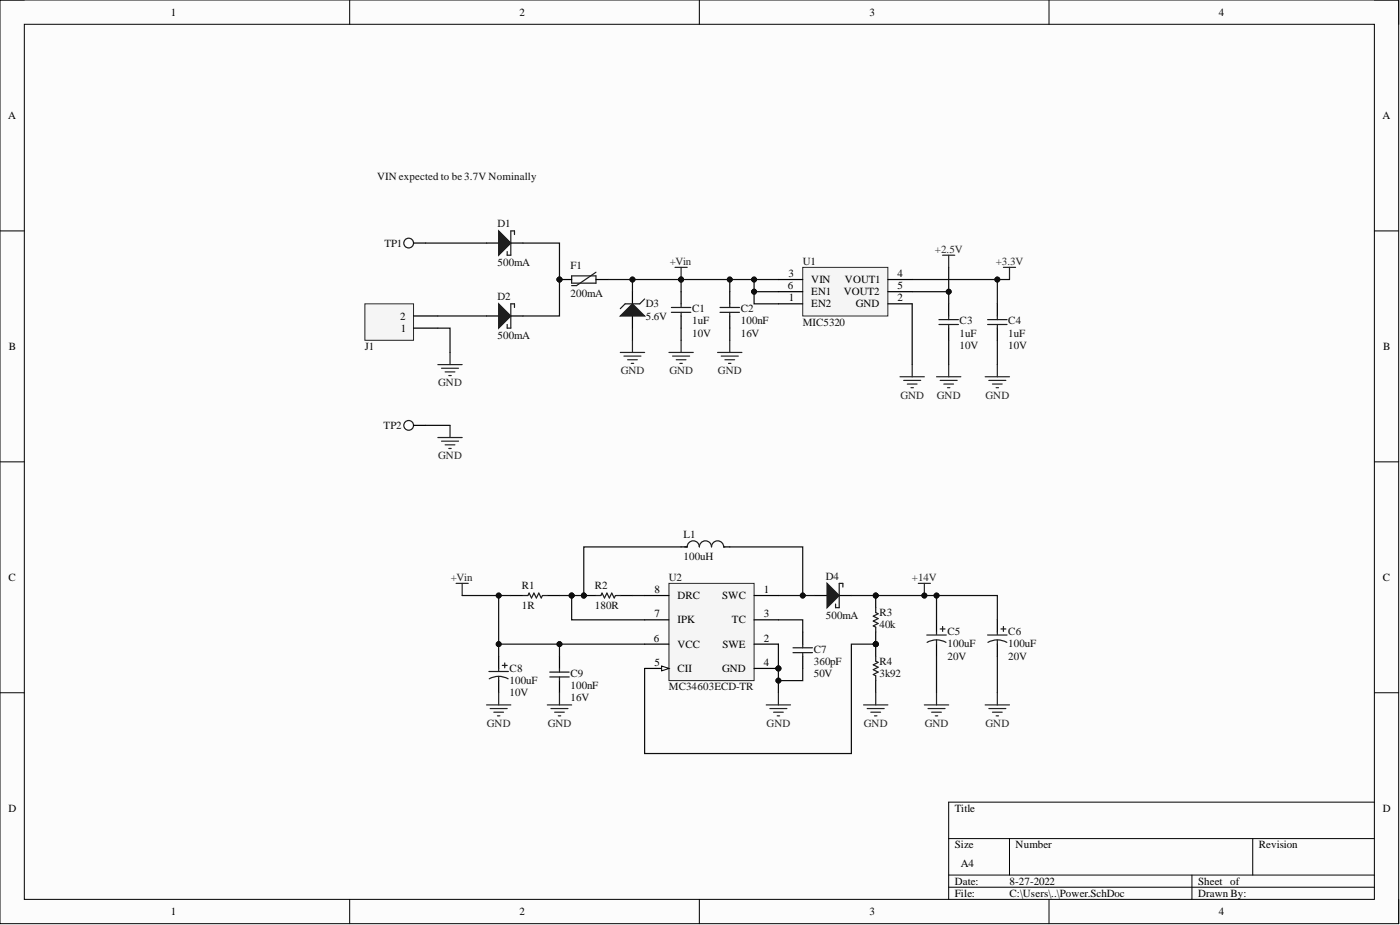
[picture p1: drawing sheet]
<svg xmlns="http://www.w3.org/2000/svg" width="292mm" height="193mm" viewBox="0 0 292 193" stroke-linecap="round" stroke-linejoin="round" font-family="sans-serif">
<defs><g id="words">
<g font-size="2.3">
<text x="35.6" y="3.3">1</text>
<text x="108.4" y="3.3">2</text>
<text x="181.4" y="3.3">3</text>
<text x="254.3" y="3.3">4</text>
<text x="1.7" y="24.8">A</text>
<text x="288.4" y="24.8">A</text>
<text x="164.5" y="57.8">3</text>
<text x="169.3" y="59.1">VIN</text>
<text x="176.3" y="59.1">VOUT1</text>
<text x="187.3" y="57.8">4</text>
<text x="164.4" y="60.3">6</text>
<text x="164.6" y="62.9">1</text>
<text x="169.3" y="64.1">EN2</text>
<text x="169.3" y="61.6">EN1</text>
<text x="176" y="61.6">VOUT2</text>
<text x="178.6" y="64.1">GND</text>
<text x="187.3" y="62.9">2</text>
<text x="187.3" y="60.3">5</text>
<text x="83.5" y="66.7">2</text>
<text x="83.7" y="69.2">1</text>
<text x="1.9" y="73">B</text>
<text x="288.6" y="73">B</text>
<text x="1.8" y="121.2">C</text>
<text x="136.5" y="123.7">8</text>
<text x="141.3" y="125">DRC</text>
<text x="150.7" y="125">SWC</text>
<text x="159.4" y="123.7">1</text>
<text x="288.5" y="121.2">C</text>
<text x="136.5" y="128.8">7</text>
<text x="141.3" y="130.1">IPK</text>
<text x="152.7" y="130.1">TC</text>
<text x="159.4" y="128.8">3</text>
<text x="136.4" y="133.9">6</text>
<text x="141.3" y="135.1">VCC</text>
<text x="150.7" y="135.1">SWE</text>
<text x="159.4" y="133.9">2</text>
<text x="136.5" y="138.9">5</text>
<text x="141.3" y="140.2">CII</text>
<text x="150.7" y="140.2">GND</text>
<text x="159.4" y="138.9">4</text>
<text x="1.8" y="169.4">D</text>
<text x="199.2" y="169.4">Title</text>
<text x="288.5" y="169.4">D</text>
<text x="199.2" y="177">Size</text>
<text x="211.9" y="177">Number</text>
<text x="262.6" y="177">Revision</text>
<text x="199.2" y="184.6">Date:</text>
<text x="200.5" y="180.8">A4</text>
<text x="210.6" y="184.6">8-27-2022</text>
<text x="250" y="184.6">Sheet of</text>
<text x="35.6" y="190.9">1</text>
<text x="108.4" y="190.9">2</text>
<text x="181.4" y="190.9">3</text>
<text x="199.2" y="187.1">File:</text>
<text x="210.6" y="187.1">C:\Users\..\Power.SchDoc</text>
<text x="250" y="187.1">Drawn By:</text>
<text x="254.3" y="190.9">4</text>
</g>
<g font-size="2.3" fill="#0e0e0e">
<text x="78.7" y="37.5">VIN expected to be 3.7V Nominally</text>
<text x="103.8" y="47.4">D1</text>
<text x="80.2" y="51.5">TP1</text>
<text x="103.8" y="55.5">500mA</text>
<text x="119" y="56">F1</text>
<text x="167.5" y="55.3">U1</text>
<text x="103.8" y="62.6">D2</text>
<text x="119" y="61.9">200mA</text>
<text x="134.7" y="64.1">D3</text>
<text x="144.4" y="65.2">C1</text>
<text x="154.5" y="65.2">C2</text>
<text x="103.8" y="70.7">500mA</text>
<text x="134.7" y="66.7">5.6V</text>
<text x="144.4" y="67.7">1uF</text>
<text x="144.4" y="70.2">10V</text>
<text x="154.5" y="67.7">100nF</text>
<text x="154.5" y="70.2">16V</text>
<text x="167.5" y="67.9">MIC5320</text>
<text x="200.2" y="70.2">1uF</text>
<text x="200.2" y="67.7">C3</text>
<text x="210.4" y="70.2">1uF</text>
<text x="210.4" y="67.7">C4</text>
<text x="76.1" y="73">J1</text>
<text x="200.2" y="72.8">10V</text>
<text x="210.4" y="72.8">10V</text>
<text x="80" y="89.5">TP2</text>
<text x="142.6" y="112.3">L1</text>
<text x="142.6" y="116.9">100uH</text>
<text x="108.9" y="123">R1</text>
<text x="124.1" y="123">R2</text>
<text x="139.6" y="121.2">U2</text>
<text x="172.3" y="120.9">D4</text>
<text x="108.9" y="127">1R</text>
<text x="124.1" y="127">180R</text>
<text x="172.3" y="129.1">500mA</text>
<text x="183.5" y="131.1">40k</text>
<text x="183.5" y="128.5">R3</text>
<text x="169.8" y="136.2">C7</text>
<text x="197.7" y="135.1">100uF</text>
<text x="197.7" y="137.6">20V</text>
<text x="197.7" y="132.5">C5</text>
<text x="210.4" y="135.1">100uF</text>
<text x="210.4" y="137.6">20V</text>
<text x="210.4" y="132.5">C6</text>
<text x="106.3" y="142.7">100uF</text>
<text x="106.3" y="140.1">C8</text>
<text x="119" y="143.8">100nF</text>
<text x="119" y="141.2">C9</text>
<text x="169.8" y="138.7">360pF</text>
<text x="169.8" y="141.2">50V</text>
<text x="183.5" y="141.2">3k92</text>
<text x="183.5" y="138.7">R4</text>
<text x="106.3" y="145.2">10V</text>
<text x="119" y="146.3">16V</text>
<text x="139.6" y="144">MC34603ECD-TR</text>
</g>
<g font-size="2.3" fill="#262626">
<text x="195.1" y="52.7">+2.5V</text>
<text x="139.7" y="55.3">+Vin</text>
<text x="207.7" y="55.3">+3.3V</text>
<text x="91.4" y="80.6">GND</text>
<text x="129.5" y="78.1">GND</text>
<text x="139.7" y="78.1">GND</text>
<text x="149.8" y="78.1">GND</text>
<text x="187.9" y="83.2">GND</text>
<text x="195.5" y="83.2">GND</text>
<text x="205.6" y="83.2">GND</text>
<text x="91.4" y="95.8">GND</text>
<text x="94.1" y="121.2">+Vin</text>
<text x="190.2" y="121.2">+14V</text>
<text x="101.6" y="151.6">GND</text>
<text x="114.3" y="151.6">GND</text>
<text x="160" y="151.6">GND</text>
<text x="180.3" y="151.6">GND</text>
<text x="192.9" y="151.6">GND</text>
<text x="205.6" y="151.6">GND</text>
</g>
</g></defs>
<path d="M0 0h291.8v192.7h-291.8z" fill-rule="evenodd" fill="#fcfcfc"/>
<path d="M0 0h291.8v192.7h-291.8z" fill="none" stroke="#000" stroke-width=".21"/>
<path d="M5.1 5.1h281.7v182.5h-281.7z" fill-rule="evenodd" fill="#fcfcfc"/>
<g fill="none" stroke="#000" stroke-width=".21">
<path d="M0 0h5.1M73 0v5.1M145.9 0v5.1M218.9 0v5.1M286.8 0h5v5.1M5.1 5.1h281.7v182.5h-281.7zM0 48.2h5.1M286.8 48.2h5M0 96.3h5.1M286.8 96.3h5M0 144.5h5.1M286.8 144.5h5"/>
<path d="M197.9 174.9h88.9M210.6 174.9v7.7M261.4 174.9v7.7M286.8 167.3h-88.9v20.3M73 187.6v5.1M145.9 187.6v5.1M197.9 182.6h88.9M197.9 185.1h88.9M218.9 187.6v5.1M248.7 182.6v5M291.8 187.6v5.1"/>
</g>
<path d="M95.2 121.7h2.5M96.4 121.7v2.5M101.5 147.1h5.1M102.3 147.8h3.5M103 148.6h2.1M103.8 149.3h.5M104 144.5v2.6" fill="none" stroke="#262626" stroke-width=".25"/>
<path d="M104 136.9v2.5M106.6 124.2h2.5M114.2 124.2h2.5M104 142v2.5" fill="none" stroke="#000" stroke-width=".25"/>
<path d="M104 139.4v.6M104.8 138.8h1M105.3 138.3v1M109.1 124.2h1l.3-.5 .5 1 .5-1 .5 1 .5-1 .5 1 .3-.5h1M102 140.1h4.1M102.1 141.6a4 4 0 0 1 3.9 0M104 141.2v.8" fill="none" stroke="#1c1c1c" stroke-width=".25"/>
<circle cx="121.8" cy="124.2" r=".51" fill="#0e0e0e"/>
<circle cx="121.8" cy="124.2" r=".51" fill="none" stroke="#0e0e0e" stroke-width=".21"/>
<path d="M121.8 124.2h2.5M129.4 124.2h2.6" fill="none" stroke="#000" stroke-width=".25"/>
<circle cx="121.8" cy="124.2" r=".51" fill="#0e0e0e"/>
<circle cx="121.8" cy="124.2" r=".51" fill="none" stroke="#0e0e0e" stroke-width=".21"/>
<path d="M142.9 114.1h.5a1.27 1.27 0 0 1 1.2-1.3 1.27 1.27 0 0 1 1.3 1.3 1.27 1.27 0 0 1 1.3-1.3 1.27 1.27 0 0 1 1.3 1.3 1.27 1.27 0 0 1 1.2-1.3 1.27 1.27 0 0 1 1.3 1.3h.2M124.3 124.2h1.1l.2-.5 .5 1 .5-1 .5 1 .5-1 .6 1 .2-.5h1" fill="none" stroke="#1c1c1c" stroke-width=".25"/>
<path d="M159.9 147.1h5M160.6 147.8h3.6M161.4 148.6h2M162.2 149.3h.5M162.4 144.5v2.6" fill="none" stroke="#262626" stroke-width=".25"/>
<path d="M142.1 114.1h1.3M151 114.1h1.3M170 124.2h2.6M175.1 124.2h2.5" fill="none" stroke="#000" stroke-width=".25"/>
<path d="M172.6 121.7l2.5 2.5-2.5 2.6z" fill="#1c1c1c"/>
<path d="M172.6 121.7l2.5 2.5-2.5 2.6zM175.9 122.5v-.8h-.8v5.1h-.8v-.8" fill="none" stroke="#1c1c1c" stroke-width=".25"/>
<circle cx="182.7" cy="124.2" r=".51" fill="#0e0e0e"/>
<circle cx="182.7" cy="124.2" r=".51" fill="none" stroke="#0e0e0e" stroke-width=".21"/>
<circle cx="182.7" cy="134.4" r=".51" fill="#0e0e0e"/>
<circle cx="182.7" cy="134.4" r=".51" fill="none" stroke="#0e0e0e" stroke-width=".21"/>
<path d="M182.7 124.2v2.6" fill="none" stroke="#000" stroke-width=".25"/>
<circle cx="182.7" cy="124.2" r=".51" fill="#0e0e0e"/>
<circle cx="182.7" cy="124.2" r=".51" fill="none" stroke="#0e0e0e" stroke-width=".21"/>
<path d="M182.7 131.8v2.6" fill="none" stroke="#000" stroke-width=".25"/>
<circle cx="182.7" cy="134.4" r=".51" fill="#0e0e0e"/>
<circle cx="182.7" cy="134.4" r=".51" fill="none" stroke="#0e0e0e" stroke-width=".21"/>
<path d="M182.7 126.8v1l.5 .2-1 .5 1 .6-1 .5 1 .5-1 .5 .5 .2v1" fill="none" stroke="#1c1c1c" stroke-width=".25"/>
<circle cx="182.7" cy="134.4" r=".51" fill="#0e0e0e"/>
<circle cx="182.7" cy="134.4" r=".51" fill="none" stroke="#0e0e0e" stroke-width=".21"/>
<path d="M182.7 134.4v2.5" fill="none" stroke="#000" stroke-width=".25"/>
<circle cx="182.7" cy="134.4" r=".51" fill="#0e0e0e"/>
<circle cx="182.7" cy="134.4" r=".51" fill="none" stroke="#0e0e0e" stroke-width=".21"/>
<path d="M182.7 142v2.5" fill="none" stroke="#000" stroke-width=".25"/>
<path d="M182.7 136.9v1l.5 .3-1 .5 1 .5-1 .5 1 .5-1 .5 .5 .3v1" fill="none" stroke="#1c1c1c" stroke-width=".25"/>
<path d="M191.6 121.7h2.5M192.9 121.7v2.5M180.2 147.1h5M180.9 147.8h3.6M181.7 148.6h2M182.5 149.3h.5M182.7 144.5v2.6" fill="none" stroke="#262626" stroke-width=".25"/>
<circle cx="192.9" cy="124.2" r=".51" fill="#0e0e0e"/>
<circle cx="192.9" cy="124.2" r=".51" fill="none" stroke="#0e0e0e" stroke-width=".21"/>
<path d="M167.5 131.8v2.6M167.5 136.9v2.5" fill="none" stroke="#000" stroke-width=".25"/>
<path d="M165.5 135.1h4M165.5 136.2h4M167.5 134.4v.7M167.5 136.2v.7" fill="none" stroke="#1c1c1c" stroke-width=".25"/>
<path d="M140.8 55.8h2.6M142.1 55.8v2.5" fill="none" stroke="#262626" stroke-width=".25"/>
<circle cx="142.1" cy="58.3" r=".51" fill="#0e0e0e"/>
<circle cx="142.1" cy="58.3" r=".51" fill="none" stroke="#0e0e0e" stroke-width=".21"/>
<g fill="none" stroke="#262626" stroke-width=".25">
<path d="M209.4 55.8h2.5M210.6 55.8v2.5M139.6 73.5h5M140.3 74.3h3.6M141.1 75h2M141.9 75.8h.5M142.1 71v2.5M187.8 78.6h5.1M188.5 79.4h3.6M190.3 76.1v2.5M205.5 78.6h5.1M206.3 79.4h3.6"/>
<path d="M208.1 76.1v2.5M189.3 80.1h2M190.1 80.9h.5M207.1 80.1h2M207.8 80.9h.5"/>
</g>
<path d="M142.1 60.8v2.6M142.1 65.9v2.6M208.1 63.4v2.5M208.1 68.5v2.5" fill="none" stroke="#000" stroke-width=".25"/>
<path d="M140.1 64.1h4M140.1 65.2h4M142.1 63.4v.7M142.1 65.2v.7M206.1 66.7h4M206.1 67.7h4M208.1 65.9v.8M208.1 67.7v.8" fill="none" stroke="#1c1c1c" stroke-width=".25"/>
<path d="M76.1 63.4h10.2v7.6h-10.2z" fill-rule="evenodd" fill="#f5f5f5"/>
<path d="M76.1 63.4h10.2v7.6h-10.2z" fill="none" stroke="#262626" stroke-width=".21"/>
<path d="M86.3 68.5h5.1M86.3 65.9h5.1M101.5 65.9h2.5M106.6 65.9h2.5" fill="none" stroke="#000" stroke-width=".25"/>
<path d="M104 63.4l2.6 2.5-2.6 2.6z" fill="#1c1c1c"/>
<path d="M104 63.4l2.6 2.5-2.6 2.6zM107.3 64.1v-.7h-.7v5.1h-.8v-.8M195.9 66.7h4.1M195.9 67.7h4.1M197.9 65.9v.8M197.9 67.7v.8" fill="none" stroke="#1c1c1c" stroke-width=".25"/>
<path d="M196.7 53.2h2.5M197.9 53.2v2.6M91.4 76.1h5M92.1 76.8h3.6M92.9 77.6h2M93.6 78.3h.5M93.9 73.5v2.6M195.4 78.6h5.1M196.2 79.4h3.5M197.9 76.1v2.5M196.9 80.1h2.1M197.7 80.9h.5" fill="none" stroke="#262626" stroke-width=".25"/>
<path d="M101.5 50.7h2.5M106.6 50.7h2.5M197.9 63.4v2.5M197.9 68.5v2.5" fill="none" stroke="#000" stroke-width=".25"/>
<path d="M104 48.2l2.6 2.5-2.6 2.5z" fill="#1c1c1c"/>
<path d="M104 48.2l2.6 2.5-2.6 2.5zM107.3 48.9v-.7h-.7v5h-.8v-.7" fill="none" stroke="#1c1c1c" stroke-width=".25"/>
<path d="M91.4 91.3h5M92.1 92h3.6M92.9 92.8h2M93.6 93.6h.5M93.9 88.7v2.6" fill="none" stroke="#262626" stroke-width=".25"/>
<circle cx="116.7" cy="58.3" r=".51" fill="#0e0e0e"/>
<circle cx="116.7" cy="58.3" r=".51" fill="none" stroke="#0e0e0e" stroke-width=".21"/>
<path d="M119.3 57.6h5v1.5h-5zM124.3 56.8l-4 2.8h-1" fill="none" stroke="#1c1c1c" stroke-width=".25"/>
<path d="M116.7 58.3h2.6" fill="none" stroke="#000" stroke-width=".25"/>
<circle cx="116.7" cy="58.3" r=".51" fill="#0e0e0e"/>
<circle cx="116.7" cy="58.3" r=".51" fill="none" stroke="#0e0e0e" stroke-width=".21"/>
<path d="M124.3 58.3h2.6M132 60.8v2.6M132 65.9v2.6" fill="none" stroke="#000" stroke-width=".25"/>
<path d="M129.4 65.9l2.6-2.5 2.5 2.5z" fill="#1c1c1c"/>
<g fill="none" stroke="#1c1c1c" stroke-width=".25">
<path d="M129.4 65.9l2.6-2.5 2.5 2.5zM134.5 62.4l-1 1h-3.1l-1 1M150.2 64.1h4.1M150.2 65.2h4.1M152.3 63.4v.7M152.3 65.2v.7M116.7 139.4v.8M193.4 132.5h4M193.4 134a4 4 0 0 1 4 0M195.4 131.8v.6M195.4 133.6v.8M196.2 131.2h1"/>
<path d="M196.7 130.7v1M206.1 132.5h4M206.1 134a4 4 0 0 1 4 0M208.1 131.8v.6M208.1 133.6v.8M208.8 131.2h1.1M209.4 130.7v1M114.7 140.2h4.1M114.7 141.2h4.1M116.7 141.2v.8"/>
</g>
<g fill="none" stroke="#262626" stroke-width=".25">
<path d="M129.4 73.5h5.1M130.2 74.3h3.5M130.9 75h2.1M131.7 75.8h.5M132 71v2.5M149.7 73.5h5.1M150.5 74.3h3.5M151.2 75h2.1M152 75.8h.5M152.3 71v2.5M114.2 147.1h5.1M115 147.8h3.5"/>
<path d="M115.7 148.6h2M116.5 149.3h.5M116.7 144.5v2.6M192.9 147.1h5M193.6 147.8h3.6M194.4 148.6h2M195.1 149.3h.6M195.4 144.5v2.6M205.5 147.1h5.1M206.3 147.8h3.6M207.1 148.6h2M207.8 149.3h.5"/>
<path d="M208.1 144.5v2.6"/>
</g>
<path d="M152.3 60.8v2.6M152.3 65.9v2.6M116.7 136.9v2.5M195.4 129.3v2.5M195.4 134.4v2.5M208.1 129.3v2.5M208.1 134.4v2.5M116.7 142v2.5" fill="none" stroke="#000" stroke-width=".25"/>
<path d="M119.3 124.2v5.1h15.2M132 124.2h2.5" fill="none" stroke="#0e0e0e" stroke-width=".25"/>
<circle cx="119.3" cy="124.2" r=".51" fill="#0e0e0e"/>
<circle cx="119.3" cy="124.2" r=".51" fill="none" stroke="#0e0e0e" stroke-width=".21"/>
<path d="M116.7 124.2h2.6" fill="none" stroke="#0e0e0e" stroke-width=".25"/>
<circle cx="119.3" cy="124.2" r=".51" fill="#0e0e0e"/>
<circle cx="119.3" cy="124.2" r=".51" fill="none" stroke="#0e0e0e" stroke-width=".21"/>
<path d="M152.3 114.1h15.2v10.1h-5.1" fill="none" stroke="#0e0e0e" stroke-width=".25"/>
<circle cx="167.5" cy="124.2" r=".51" fill="#0e0e0e"/>
<circle cx="167.5" cy="124.2" r=".51" fill="none" stroke="#0e0e0e" stroke-width=".21"/>
<path d="M142.1 114.1h-20.3v10.1h-2.5" fill="none" stroke="#0e0e0e" stroke-width=".25"/>
<circle cx="119.3" cy="124.2" r=".51" fill="#0e0e0e"/>
<circle cx="119.3" cy="124.2" r=".51" fill="none" stroke="#0e0e0e" stroke-width=".21"/>
<circle cx="121.8" cy="124.2" r=".51" fill="#0e0e0e"/>
<circle cx="121.8" cy="124.2" r=".51" fill="none" stroke="#0e0e0e" stroke-width=".21"/>
<path d="M106.6 124.2h-2.6v10.2h30.5" fill="none" stroke="#0e0e0e" stroke-width=".25"/>
<circle cx="116.7" cy="134.4" r=".51" fill="#0e0e0e"/>
<circle cx="116.7" cy="134.4" r=".51" fill="none" stroke="#0e0e0e" stroke-width=".21"/>
<circle cx="104" cy="134.4" r=".51" fill="#0e0e0e"/>
<circle cx="104" cy="134.4" r=".51" fill="none" stroke="#0e0e0e" stroke-width=".21"/>
<circle cx="104" cy="124.2" r=".51" fill="#0e0e0e"/>
<circle cx="104" cy="124.2" r=".51" fill="none" stroke="#0e0e0e" stroke-width=".21"/>
<path d="M96.4 124.2h7.6" fill="none" stroke="#0e0e0e" stroke-width=".25"/>
<circle cx="104" cy="124.2" r=".51" fill="#0e0e0e"/>
<circle cx="104" cy="124.2" r=".51" fill="none" stroke="#0e0e0e" stroke-width=".21"/>
<path d="M104 134.4v2.5" fill="none" stroke="#0e0e0e" stroke-width=".25"/>
<circle cx="104" cy="134.4" r=".51" fill="#0e0e0e"/>
<circle cx="104" cy="134.4" r=".51" fill="none" stroke="#0e0e0e" stroke-width=".21"/>
<path d="M167.5 124.2h2.5" fill="none" stroke="#0e0e0e" stroke-width=".25"/>
<circle cx="167.5" cy="124.2" r=".51" fill="#0e0e0e"/>
<circle cx="167.5" cy="124.2" r=".51" fill="none" stroke="#0e0e0e" stroke-width=".21"/>
<path d="M195.4 124.2v5.1" fill="none" stroke="#0e0e0e" stroke-width=".25"/>
<circle cx="195.4" cy="124.2" r=".51" fill="#0e0e0e"/>
<circle cx="195.4" cy="124.2" r=".51" fill="none" stroke="#0e0e0e" stroke-width=".21"/>
<path d="M182.7 134.4h-5.1v22.8h-43.1v-17.8" fill="none" stroke="#0e0e0e" stroke-width=".25"/>
<circle cx="182.7" cy="134.4" r=".51" fill="#0e0e0e"/>
<circle cx="182.7" cy="134.4" r=".51" fill="none" stroke="#0e0e0e" stroke-width=".21"/>
<path d="M162.4 129.3h5.1v2.5M167.5 139.4v2.6h-5.1" fill="none" stroke="#0e0e0e" stroke-width=".25"/>
<circle cx="162.4" cy="142" r=".51" fill="#0e0e0e"/>
<circle cx="162.4" cy="142" r=".51" fill="none" stroke="#0e0e0e" stroke-width=".21"/>
<path d="M162.4 134.4v10.1" fill="none" stroke="#0e0e0e" stroke-width=".25"/>
<circle cx="162.4" cy="139.4" r=".51" fill="#0e0e0e"/>
<circle cx="162.4" cy="139.4" r=".51" fill="none" stroke="#0e0e0e" stroke-width=".21"/>
<circle cx="162.4" cy="142" r=".51" fill="#0e0e0e"/>
<circle cx="162.4" cy="142" r=".51" fill="none" stroke="#0e0e0e" stroke-width=".21"/>
<path d="M157.3 58.3v2.5h5.1" fill="none" stroke="#0e0e0e" stroke-width=".25"/>
<circle cx="157.3" cy="58.3" r=".51" fill="#0e0e0e"/>
<circle cx="157.3" cy="58.3" r=".51" fill="none" stroke="#0e0e0e" stroke-width=".21"/>
<circle cx="157.3" cy="60.8" r=".51" fill="#0e0e0e"/>
<circle cx="157.3" cy="60.8" r=".51" fill="none" stroke="#0e0e0e" stroke-width=".21"/>
<path d="M197.9 55.8v5h-7.6M91.4 68.5h2.5v5M91.4 65.9h10.1M142.1 68.5v2.5M190.3 63.4v12.7M208.1 71v5.1" fill="none" stroke="#0e0e0e" stroke-width=".25"/>
<circle cx="197.9" cy="60.9" r=".51" fill="#0e0e0e"/>
<circle cx="197.9" cy="60.9" r=".51" fill="none" stroke="#0e0e0e" stroke-width=".21"/>
<path d="M157.3 60.8v2.6h5.1" fill="none" stroke="#0e0e0e" stroke-width=".25"/>
<circle cx="157.3" cy="60.8" r=".51" fill="#0e0e0e"/>
<circle cx="157.3" cy="60.8" r=".51" fill="none" stroke="#0e0e0e" stroke-width=".21"/>
<path d="M190.3 58.3h20.3" fill="none" stroke="#0e0e0e" stroke-width=".25"/>
<circle cx="208.1" cy="58.3" r=".51" fill="#0e0e0e"/>
<circle cx="208.1" cy="58.3" r=".51" fill="none" stroke="#0e0e0e" stroke-width=".21"/>
<path d="M208.1 58.3v5.1" fill="none" stroke="#0e0e0e" stroke-width=".25"/>
<circle cx="208.1" cy="58.3" r=".51" fill="#0e0e0e"/>
<circle cx="208.1" cy="58.3" r=".51" fill="none" stroke="#0e0e0e" stroke-width=".21"/>
<path d="M197.9 60.8v2.6" fill="none" stroke="#0e0e0e" stroke-width=".25"/>
<circle cx="197.9" cy="60.9" r=".51" fill="#0e0e0e"/>
<circle cx="197.9" cy="60.9" r=".51" fill="none" stroke="#0e0e0e" stroke-width=".21"/>
<path d="M88.8 50.7h12.7M109.1 50.7h7.6v15.2h-7.6M197.9 71v5.1M88.8 88.7h5.1" fill="none" stroke="#0e0e0e" stroke-width=".25"/>
<circle cx="116.7" cy="58.3" r=".51" fill="#0e0e0e"/>
<circle cx="116.7" cy="58.3" r=".51" fill="none" stroke="#0e0e0e" stroke-width=".21"/>
<path d="M132 58.3v2.5" fill="none" stroke="#0e0e0e" stroke-width=".25"/>
<circle cx="132" cy="58.3" r=".51" fill="#0e0e0e"/>
<circle cx="132" cy="58.3" r=".51" fill="none" stroke="#0e0e0e" stroke-width=".21"/>
<path d="M126.9 58.3h35.5M132 68.5v2.5" fill="none" stroke="#0e0e0e" stroke-width=".25"/>
<circle cx="132" cy="58.3" r=".51" fill="#0e0e0e"/>
<circle cx="132" cy="58.3" r=".51" fill="none" stroke="#0e0e0e" stroke-width=".21"/>
<circle cx="142.1" cy="58.3" r=".51" fill="#0e0e0e"/>
<circle cx="142.1" cy="58.3" r=".51" fill="none" stroke="#0e0e0e" stroke-width=".21"/>
<circle cx="152.3" cy="58.3" r=".51" fill="#0e0e0e"/>
<circle cx="152.3" cy="58.3" r=".51" fill="none" stroke="#0e0e0e" stroke-width=".21"/>
<circle cx="157.3" cy="58.3" r=".51" fill="#0e0e0e"/>
<circle cx="157.3" cy="58.3" r=".51" fill="none" stroke="#0e0e0e" stroke-width=".21"/>
<path d="M142.1 58.3v2.5" fill="none" stroke="#0e0e0e" stroke-width=".25"/>
<circle cx="142.1" cy="58.3" r=".51" fill="#0e0e0e"/>
<circle cx="142.1" cy="58.3" r=".51" fill="none" stroke="#0e0e0e" stroke-width=".21"/>
<path d="M152.3 58.3v2.5" fill="none" stroke="#0e0e0e" stroke-width=".25"/>
<circle cx="152.3" cy="58.3" r=".51" fill="#0e0e0e"/>
<circle cx="152.3" cy="58.3" r=".51" fill="none" stroke="#0e0e0e" stroke-width=".21"/>
<path d="M152.3 68.5v2.5M116.7 134.4v2.5" fill="none" stroke="#0e0e0e" stroke-width=".25"/>
<circle cx="116.7" cy="134.4" r=".51" fill="#0e0e0e"/>
<circle cx="116.7" cy="134.4" r=".51" fill="none" stroke="#0e0e0e" stroke-width=".21"/>
<path d="M177.6 124.2h30.5v5.1" fill="none" stroke="#0e0e0e" stroke-width=".25"/>
<circle cx="182.7" cy="124.2" r=".51" fill="#0e0e0e"/>
<circle cx="182.7" cy="124.2" r=".51" fill="none" stroke="#0e0e0e" stroke-width=".21"/>
<circle cx="192.9" cy="124.2" r=".51" fill="#0e0e0e"/>
<circle cx="192.9" cy="124.2" r=".51" fill="none" stroke="#0e0e0e" stroke-width=".21"/>
<circle cx="195.4" cy="124.2" r=".51" fill="#0e0e0e"/>
<circle cx="195.4" cy="124.2" r=".51" fill="none" stroke="#0e0e0e" stroke-width=".21"/>
<path d="M195.4 136.9v7.6M208.1 136.9v7.6" fill="none" stroke="#0e0e0e" stroke-width=".25"/>
<path d="M167.5 55.8h17.7v10.1h-17.7z" fill-rule="evenodd" fill="#f5f5f5"/>
<path d="M167.5 55.8h17.7v10.1h-17.7z" fill="none" stroke="#262626" stroke-width=".21"/>
<path d="M162.4 58.3h5.1M185.2 58.3h5.1M162.4 63.4h5.1M162.4 60.8h5.1M185.2 63.4h5.1M185.2 60.8h5.1" fill="none" stroke="#000" stroke-width=".25"/>
<circle cx="85.3" cy="50.7" r="1.02" fill="#fefefe"/>
<circle cx="85.3" cy="50.7" r="1.02" fill="none" stroke="#1c1c1c" stroke-width=".25"/>
<path d="M86.3 50.7h2.5" fill="none" stroke="#000" stroke-width=".25"/>
<circle cx="85.3" cy="88.7" r="1.02" fill="#fefefe"/>
<circle cx="85.3" cy="88.7" r="1.02" fill="none" stroke="#1c1c1c" stroke-width=".25"/>
<path d="M86.3 88.7h2.5" fill="none" stroke="#000" stroke-width=".25"/>
<circle cx="162.4" cy="139.4" r=".51" fill="#0e0e0e"/>
<circle cx="162.4" cy="139.4" r=".51" fill="none" stroke="#0e0e0e" stroke-width=".21"/>
<path d="M139.6 121.7h17.7v20.3h-17.7z" fill-rule="evenodd" fill="#f5f5f5"/>
<path d="M139.6 121.7h17.7v20.3h-17.7z" fill="none" stroke="#262626" stroke-width=".21"/>
<path d="M157.3 124.2h5.1M157.3 134.4h5.1M157.3 129.3h5.1M157.3 139.4h5.1" fill="none" stroke="#000" stroke-width=".25"/>
<circle cx="162.4" cy="139.4" r=".51" fill="#0e0e0e"/>
<circle cx="162.4" cy="139.4" r=".51" fill="none" stroke="#0e0e0e" stroke-width=".21"/>
<path d="M134.5 139.4h5.1" fill="none" stroke="#000" stroke-width=".25"/>
<path d="M138 138.9l1.6 .5-1.6 .6z" fill="#fbfbfb"/>
<path d="M138 138.9l1.6 .5-1.6 .6z" fill="none" stroke="#000" stroke-width=".21"/>
<path d="M134.5 134.4h5.1M134.5 129.3h5.1M134.5 124.2h5.1" fill="none" stroke="#000" stroke-width=".25"/>
<use href="#words"/>
</svg>
